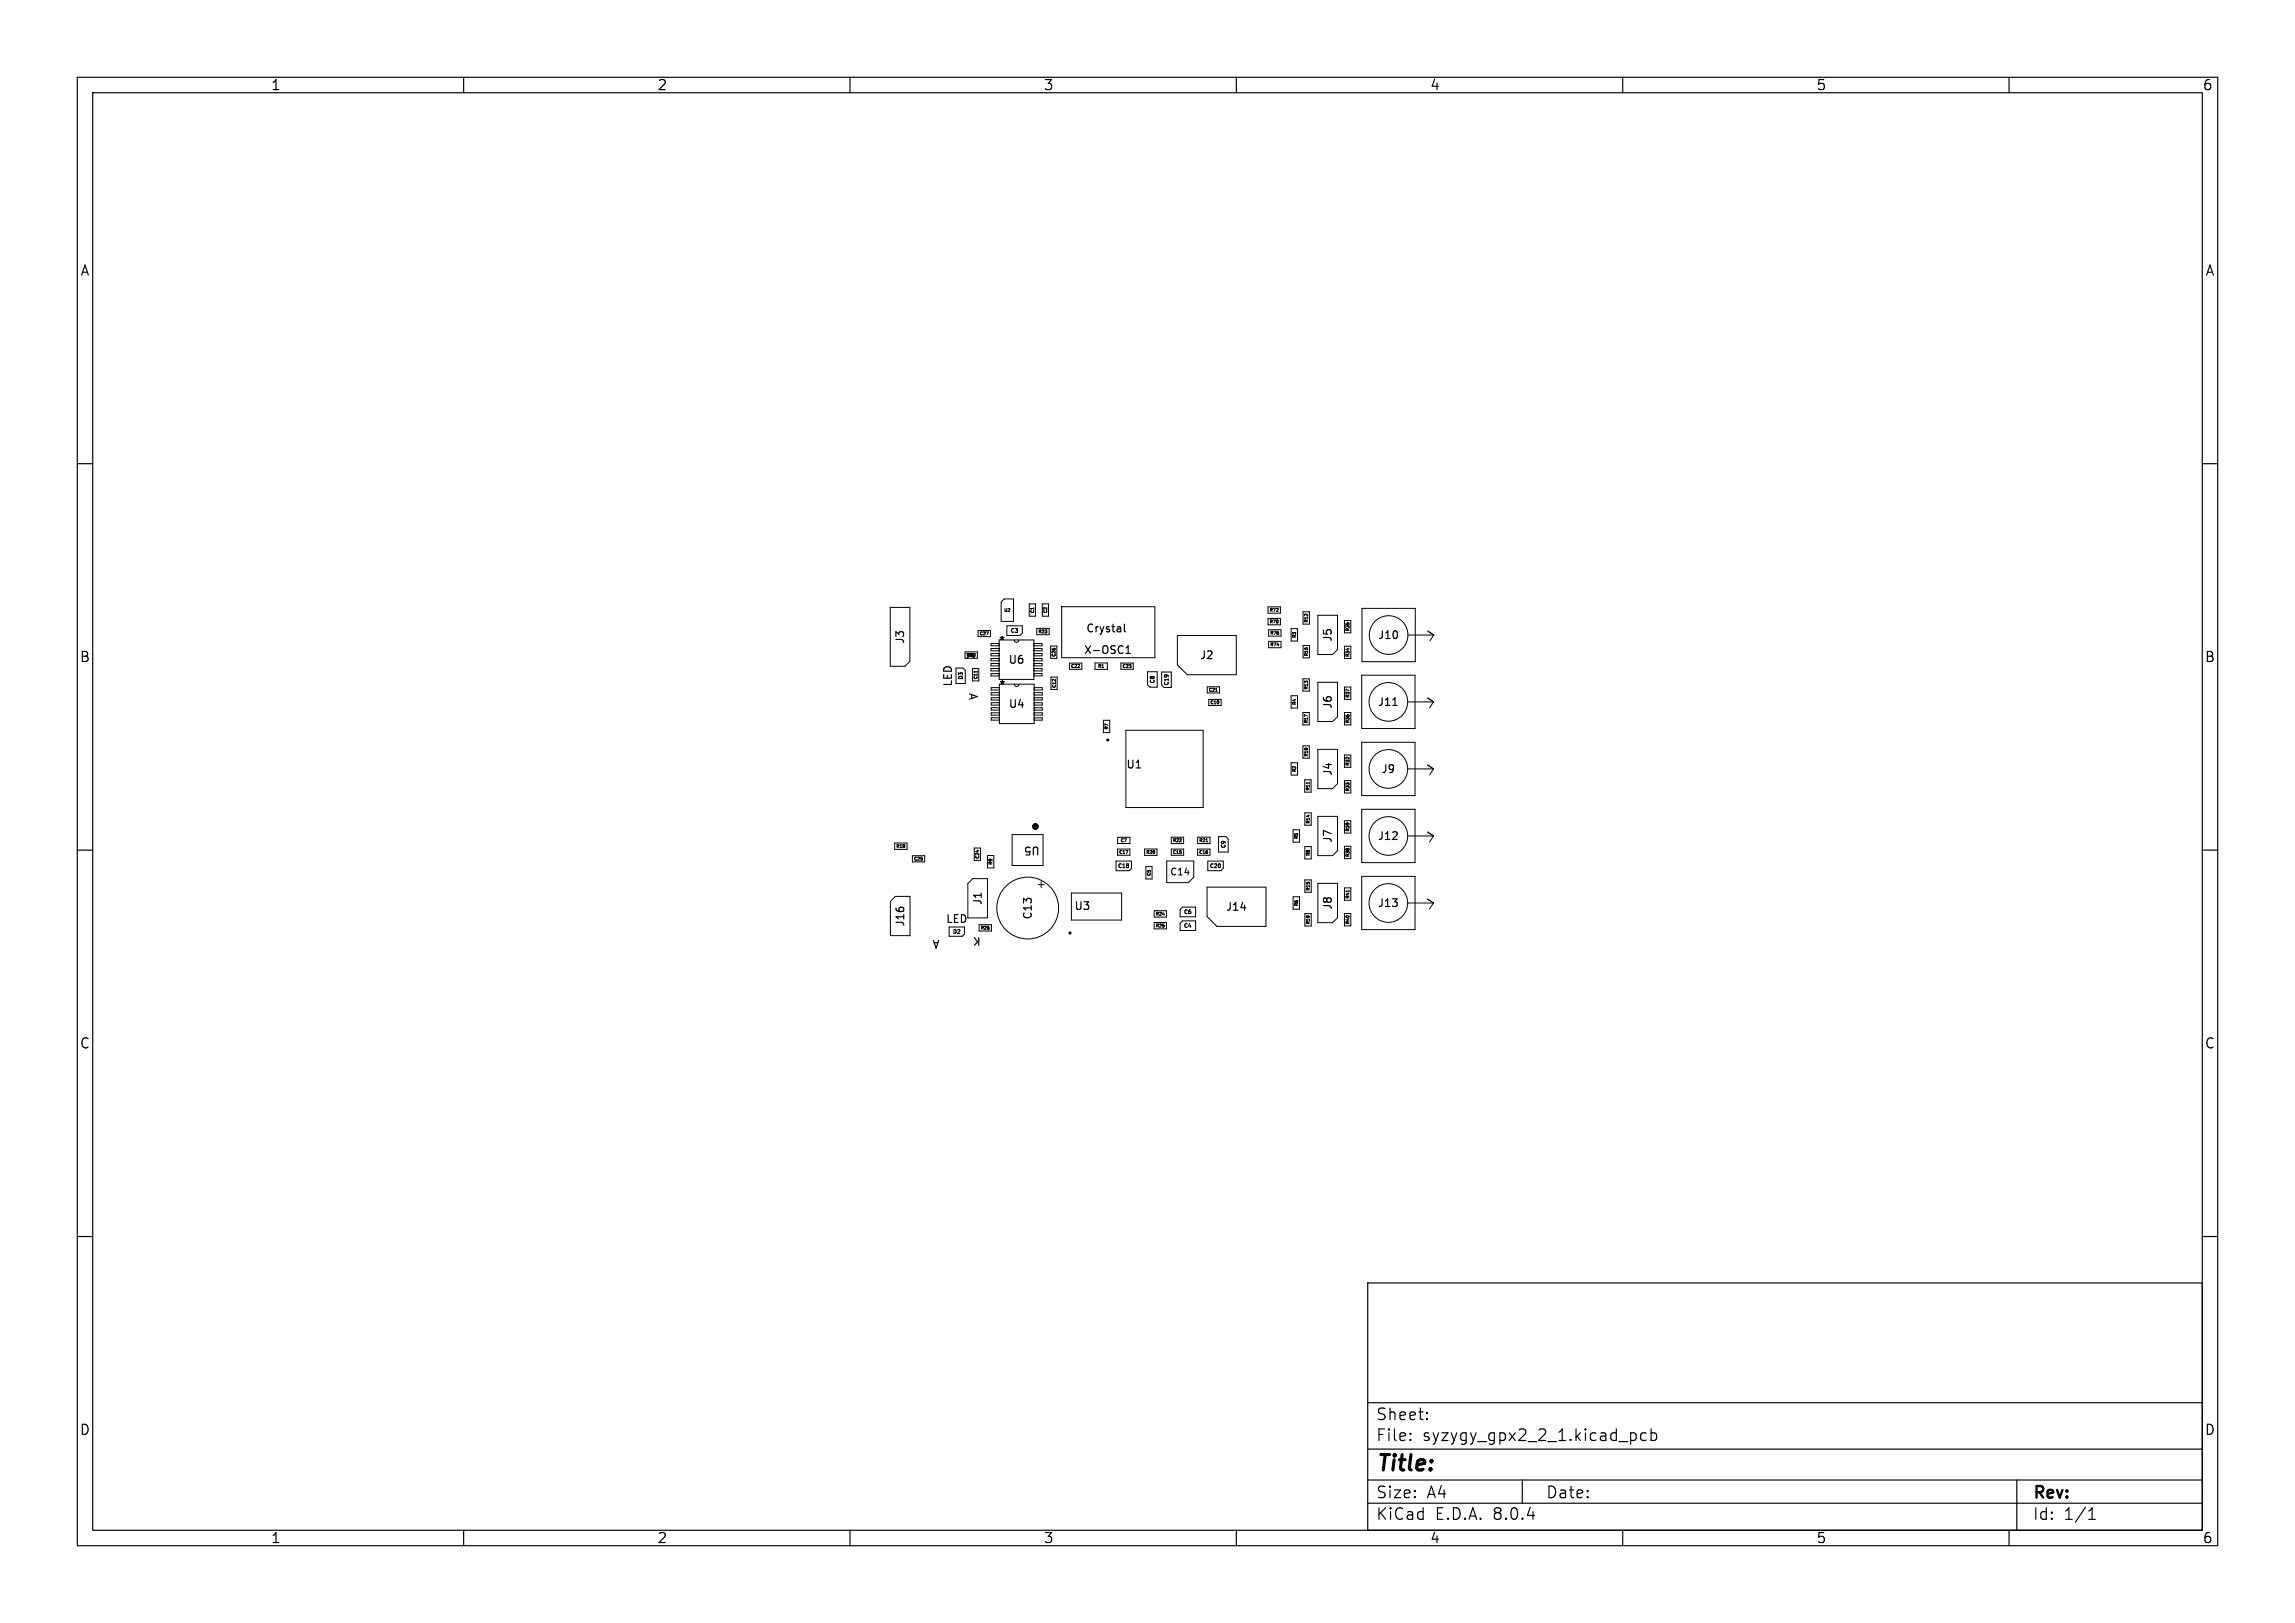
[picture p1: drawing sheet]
<svg xmlns="http://www.w3.org/2000/svg" width="297mm" height="210mm" viewBox="0 0 297 210" stroke-linecap="round" stroke-linejoin="round" font-family="sans-serif">
<defs><g id="words">
<text font-size="2.8" x="178" y="190.9">Title:</text>
<g font-size="2.1">
<text x="178" y="184">Sheet:</text>
<text x="178" y="186.7">File:</text>
<text x="184.1" y="186.7">syzygy_gpx2_2_1.kicad_pcb</text>
<text x="178" y="196.9">KiCad</text>
<text x="178" y="194.1">Size:</text>
<text x="184.7" y="194.1">A4</text>
<text x="185.7" y="196.9">E.D.A.</text>
<text x="193.3" y="196.9">8.0.4</text>
<text x="200" y="194.1">Date:</text>
<text x="263" y="194.3">Rev:</text>
<text x="263" y="196.9">Id:</text>
<text x="267.1" y="196.9">1/1</text>
</g>
<g font-size="1.8">
<text x="35" y="11.9">1</text>
<text x="85" y="11.9">2</text>
<text x="135" y="11.9">3</text>
<text x="185" y="11.9">4</text>
<text x="235" y="11.9">5</text>
<text x="285" y="11.9">6</text>
<text x="10.3" y="35.9">A</text>
<text x="285.4" y="35.9">A</text>
<text x="10.3" y="85.9">B</text>
<text x="285.3" y="85.9">B</text>
<text x="10.3" y="135.9">C</text>
<text x="285.3" y="135.9">C</text>
<text x="10.3" y="185.9">D</text>
<text x="285.3" y="185.9">D</text>
<text x="35" y="199.9">1</text>
<text x="85" y="199.9">2</text>
<text x="135" y="199.9">3</text>
<text x="185" y="199.9">4</text>
<text x="235" y="199.9">5</text>
<text x="285" y="199.9">6</text>
</g>
<g font-size="1.4">
<text x="117.2" y="83.4" transform="rotate(-90 117.2 83.4)">J3</text>
<text x="129.2" y="83.6">*</text>
<text x="140.5" y="82">Crystal</text>
<text x="172.5" y="83.1" transform="rotate(-90 172.5 83.1)">J5</text>
<text x="178.2" y="82.9">J10</text>
<text x="123.4" y="88.9" transform="rotate(-90 123.4 88.9)">LED</text>
<text x="125" y="84.3" transform="rotate(90 125 84.3)">K</text>
<text x="125.3" y="89.6" transform="rotate(90 125.3 89.6)">A</text>
<text x="129.2" y="89.3">*</text>
<text x="130.4" y="86.1">U6</text>
<text x="140.2" y="84.8">X-OSC1</text>
<text x="155.2" y="85.5">J2</text>
<text x="130.5" y="91.8">U4</text>
<text x="172.5" y="91.8" transform="rotate(-90 172.5 91.8)">J6</text>
<text x="178.2" y="91.5">J11</text>
<text x="145.7" y="99.5">U1</text>
<text x="172.5" y="100.5" transform="rotate(-90 172.5 100.5)">J4</text>
<text x="178.7" y="100.2">J9</text>
<text x="134.6" y="109.5" transform="rotate(-180 134.6 109.5)">U5</text>
<text x="172.5" y="109.2" transform="rotate(-90 172.5 109.2)">J7</text>
<text x="178.2" y="108.9">J12</text>
<text x="117.2" y="120" transform="rotate(-90 117.2 120)">J16</text>
<text x="122.3" y="119.6">LED</text>
<text x="127.2" y="117.2" transform="rotate(-90 127.2 117.2)">J1</text>
<text x="133.7" y="119.1" transform="rotate(-90 133.7 119.1)">C13</text>
<text x="139" y="117.8">U3</text>
<text x="158.6" y="118.1">J14</text>
<text x="172.5" y="117.8" transform="rotate(-90 172.5 117.8)">J8</text>
<text x="178.2" y="117.6">J13</text>
<text x="121.7" y="121.6" transform="rotate(-180 121.7 121.6)">A</text>
<text x="127" y="121.2" transform="rotate(-180 127 121.2)">K</text>
</g>
<text font-size="1.2" x="151.4" y="113.4">C14</text>
<g font-size=".7">
<text x="130.7" y="82">C3</text>
<text x="124.7" y="88" transform="rotate(-90 124.7 88)">D3</text>
<text x="149.5" y="88.5" transform="rotate(-90 149.5 88.5)">C8</text>
<text x="151.3" y="88.8" transform="rotate(-90 151.3 88.8)">C19</text>
<text x="144.6" y="112.4">C18</text>
<text x="156.5" y="112.4">C20</text>
<text x="158.7" y="109.8" transform="rotate(-90 158.7 109.8)">C9</text>
<text x="153.2" y="118.4">C6</text>
<text x="123.3" y="120.9">D2</text>
<text x="153.2" y="120.1">C4</text>
</g>
<g font-size=".6">
<text x="126.7" y="82.3">C27</text>
<text x="129.9" y="79.2">U2</text>
<text x="133.9" y="79.4" transform="rotate(-90 133.9 79.4)">C1</text>
<text x="134.3" y="82">R23</text>
<text x="135.6" y="79.4" transform="rotate(-90 135.6 79.4)">C2</text>
<text x="164.3" y="80.7">R70</text>
<text x="164.3" y="79.2">R72</text>
<text x="164.3" y="83.7">R74</text>
<text x="164.3" y="82.2">R76</text>
<text x="167.8" y="82.6" transform="rotate(-90 167.8 82.6)">R3</text>
<text x="169.3" y="80.6" transform="rotate(-90 169.3 80.6)">R12</text>
<text x="174.7" y="81.7" transform="rotate(-90 174.7 81.7)">R35</text>
<text x="125.1" y="85.1">R30</text>
<text x="126.6" y="87.9" transform="rotate(-90 126.6 87.9)">C11</text>
<text x="136.7" y="85" transform="rotate(-90 136.7 85)">C26</text>
<text x="136.7" y="89" transform="rotate(-90 136.7 89)">C12</text>
<text x="138.6" y="86.5">C22</text>
<text x="142.1" y="86.5">R1</text>
<text x="145.2" y="86.5">C23</text>
<text x="156.4" y="89.6">C21</text>
<text x="169.3" y="89.3" transform="rotate(-90 169.3 89.3)">R13</text>
<text x="169.3" y="85" transform="rotate(-90 169.3 85)">R16</text>
<text x="174.7" y="85" transform="rotate(-90 174.7 85)">R34</text>
<text x="143.5" y="94.4" transform="rotate(-90 143.5 94.4)">R7</text>
<text x="156.6" y="91.2">C10</text>
<text x="167.8" y="91.3" transform="rotate(-90 167.8 91.3)">R4</text>
<text x="169.3" y="93.6" transform="rotate(-90 169.3 93.6)">R17</text>
<text x="174.7" y="93.6" transform="rotate(-90 174.7 93.6)">R36</text>
<text x="174.7" y="90.3" transform="rotate(-90 174.7 90.3)">R37</text>
<text x="167.8" y="99.9" transform="rotate(-90 167.8 99.9)">R2</text>
<text x="169.3" y="97.9" transform="rotate(-90 169.3 97.9)">R10</text>
<text x="174.7" y="99.1" transform="rotate(-90 174.7 99.1)">R32</text>
<text x="169.6" y="102.3" transform="rotate(-90 169.6 102.3)">R11</text>
<text x="169.6" y="106.6" transform="rotate(-90 169.6 106.6)">R14</text>
<text x="174.7" y="107.6" transform="rotate(-90 174.7 107.6)">R39</text>
<text x="174.7" y="102.4" transform="rotate(-90 174.7 102.4)">R33</text>
<text x="116" y="109.8">R18</text>
<text x="118.2" y="111.4">C25</text>
<text x="126.8" y="111.2" transform="rotate(-90 126.8 111.2)">C24</text>
<text x="128.5" y="111.9" transform="rotate(-90 128.5 111.9)">R9</text>
<text x="144.8" y="110.6">C17</text>
<text x="145" y="109">C7</text>
<text x="148.3" y="110.6">R20</text>
<text x="149" y="113.4" transform="rotate(-90 149 113.4)">C5</text>
<text x="151.7" y="109">R22</text>
<text x="151.7" y="110.6">C15</text>
<text x="155.2" y="110.6">C16</text>
<text x="155.2" y="109">R21</text>
<text x="168" y="108.6" transform="rotate(-90 168 108.6)">R5</text>
<text x="169.6" y="110.8" transform="rotate(-90 169.6 110.8)">R8</text>
<text x="174.7" y="110.9" transform="rotate(-90 174.7 110.9)">R38</text>
<text x="149.5" y="118.5">R24</text>
<text x="168" y="117.3" transform="rotate(-90 168 117.3)">R6</text>
<text x="169.6" y="119.7" transform="rotate(-90 169.6 119.7)">R19</text>
<text x="169.6" y="115.3" transform="rotate(-90 169.6 115.3)">R15</text>
<text x="174.7" y="119.6" transform="rotate(-90 174.7 119.6)">R40</text>
<text x="174.7" y="116.3" transform="rotate(-90 174.7 116.3)">R41</text>
<text x="126.9" y="120.4">R26</text>
<text x="149.5" y="120.1">R25</text>
</g>
</g></defs>
<g fill="none" stroke="#000" stroke-width=".15">
<path d="M10 10h277v190h-277zM12 12h273v186h-273zM60 10v2M110 10v2M160 10v2M210 10v2M260 10v2M10 60h2M285 60h2M145.5 80.8v.8l.2 .2M145.7 84.6h.6M145.7 83.8l.3-.2v1"/>
<path d="M180.2 91.3h.6M10 110h2M285 110h2M10 160h2M285 160h2M177 166h108v32h-108zM60 198v2M110 198v2M160 198v2M177 194.5h108M177 191.5h108M177 187.5h108"/>
<path d="M177 181.5h108M182.5 186.3h.1l-.1 .1M182.5 186.3v.1M182.5 185.5v.1M182.5 185.5h.1l-.1 .1M184.7 183.6v.1M184.7 183.6h-.1l.1 .1M184.7 182.8v.1M184.7 182.8h-.1l.1 .1M197 191.5v3M210 198v2M211.2 185.4h.3l.2 .3v.6l-.2 .1h-.3"/>
<path d="M213 185.5l-.4-.1-.3 .3v.4l.2 .2 .1 .1 .4-.1M213.7 185.5l.4-.1 .3 .3v.4l-.2 .2-.1 .1-.4-.1M213.7 184.9v1.5M260 198v2M261 191.5v6.5M270.3 196.6h.9M270.3 195.5l.4-.4v1.5"/>
</g>
<g fill="none" stroke="#000" stroke-width=".13">
<path d="M115.2 78.6h2.6v7l-.7 .6h-1.9zM130 77.5h1.2v2.9h-1.6v-2.5zM133.2 78.1h.8v1.6h-.8zM134.9 78.1h.8v1.6h-.8zM137.4 78.5h12.1v6.6h-12.1zM164.1 78.5h1.6v.8h-1.6zM168.6 79.2h.9v1.6h-.9zM170.5 79.6h2.6v4.5l-.6 .6h-2zM176.3 78.7h6.9v6.9h-6.9zM123.7 86.4h.9l.3 .3v1.7h-1.2M124.9 84.3h1.6v.9h-1.6M125.9 86.5h.8v1.6h-.8z"/>
<path d="M126.5 86.8v.2M126.6 81.6h1.6v.8h-1.6zM129.3 85.2h-1.1v.3h1.1M129.3 86.5h-1.1v.3h1.1M129.3 83.3h-1.1v.3h1.1M129.3 83.9h-1.1v.3h1.1M129.3 84.6h-1.1v.3h1.1M129.3 85.9h-1.1v.3h1.1M129.3 87.2h-1.1v.3h1.1M129.3 82.8h4.5v5.1h-4.5zM129.3 89h-1v.3h1M129.3 89.6h-1v.3h1"/>
<path d="M129.3 90.3h-1v.3h1M129.3 90.9h-1v.3h1M129.3 91.6h-1v.3h1M129.3 92.2h-1v.3h1M129.3 92.9h-1v.3h1M129.3 88.5h4.5v5.1h-4.5zM130.3 81h2v.9l-.3 .3h-1.7zM131.2 82.8l.1 .2 .3 .1 .2-.1 .1-.2M131.3 88.5l.1 .2 .2 .1 .2-.1 .1-.2M133.8 85.2h1.1v.3h-1.1M133.8 86.5h1.1v.3h-1.1M133.8 83.3h1.1v.3h-1.1"/>
<path d="M133.8 83.9h1.1v.3h-1.1M133.8 84.6h1.1v.3h-1.1M133.8 85.9h1.1v.3h-1.1M133.8 87.2h1.1v.3h-1.1M133.8 89h1.1v.3h-1.1M133.8 89.6h1.1v.3h-1.1M133.8 90.3h1.1v.3h-1.1M133.8 90.9h1.1v.3h-1.1M133.8 91.6h1.1v.3h-1.1M133.8 92.2h1.1v.3h-1.1M133.8 92.9h1.1v.3h-1.1M134.2 81.3h1.6v.8h-1.6z"/>
<path d="M136 83.6h.8v1.6h-.8zM136 87.6h.8v1.6h-.8zM138.4 85.8h1.6v.8h-1.6zM141.7 85.8h1.6v.8h-1.6zM142.8 93.2h.8v1.6h-.8zM145.1 85.8h1.6v.8h-1.6zM145.7 94.5h10v10h-10zM148.5 86.9h1.3v2h-1l-.3-.3zM150.6 89l-.3-.4v-1.6h1.3v2M152.4 82.2h7.6v5.1h-6.4l-1.2-1.3zM156.2 88.9h1.6v.8h-1.6zM156.4 90.5h1.6v.8h-1.6z"/>
<path d="M157.3 89.5h.2M164.1 80h1.6v.8h-1.6zM164.2 83h1.6v.8h-1.6zM164.2 81.5h1.6v.8h-1.6zM167.1 90h.8v1.6h-.8zM167.1 81.3h.8v1.6h-.8zM167.1 98.7h.8v1.6h-.8zM168.6 87.8h.8v1.6h-.8zM168.6 92.2h.8v1.6h-.8zM168.6 96.5h.8v1.6h-.8zM168.6 83.5h.9v1.6h-.9zM170.5 88.3h2.6v4.4l-.6 .7h-2z"/>
<path d="M170.5 97h2.6v4.4l-.6 .6h-2zM174 88.9h.8v1.6h-.8zM174 80.3h.8v1.6h-.8zM174 83.6h.8v1.6h-.8zM174 92.2h.8v1.6h-.8zM174 97.7h.8v1.6h-.8zM176.2 87.4h6.9v6.9h-6.9zM176.2 96h6.9v6.9h-6.9zM182.2 90.8h3.3M182.2 99.5h3.3M182.2 82.2h3.3M184.8 90.3l.7 .5"/>
<path d="M184.8 99l.7 .5M184.8 81.7l.7 .5M185.5 90.8l-.5 .8M185.5 99.5l-.5 .8M185.5 82.2l-.5 .7M115.2 116.6l.7-.6h1.9v5.1h-2.6zM115.8 109.1h1.6v.8h-1.6zM118.1 110.7h1.6v.8h-1.6zM122.8 119.9v1.3h1.7l.3-.4v-.9M125.2 114.3l.7-.6h1.9v5.1h-2.6zM126.1 109.7h.8v1.6h-.8zM126.7 119.6h1.6v.9h-1.6z"/>
<path d="M127.8 110.7h.8v1.6h-.8zM131 108h4v4h-4zM134.3 114.5h.8M134.7 114.1v.8M138.6 115.5h6.6v3.6h-6.6zM144.4 111.4h2v1l-.3 .3h-1.7zM144.6 108.3h1.6v.8h-1.6zM144.6 109.9h1.6v.8h-1.6zM148.1 109.9h1.6v.8h-1.6zM148.3 112.1h.8v1.6h-.8zM149.4 117.8h1.6v.9h-1.6zM149.4 119.4h1.6v.8h-1.6z"/>
<path d="M151 111.4h3.5v2.1l-.7 .7h-2.8zM151.6 108.3h1.6v.9h-1.6zM151.6 109.9h1.6v.8h-1.6zM153 117.4h1.7v1.2h-2v-.9zM153 119.2h1.7v1.2h-2v-.9zM155 109.9h1.6v.8h-1.6zM155 108.3h1.6v.9h-1.6zM156.1 108.9h.2M156.2 114.8h7.6v5.1h-6.3l-1.3-1.3zM156.3 111.4h2v1l-.3 .3h-1.7zM157.7 108.3h.9l.3 .3v1.7h-1.2zM167.3 116h.9v1.6h-.9z"/>
<path d="M167.3 107.4h.9v1.6h-.9zM168.8 100.9h.9v1.6h-.9zM168.9 109.5h.8v1.6h-.8zM168.9 105.2h.8v1.6h-.8zM168.9 113.9h.8v1.6h-.8zM168.9 118.2h.8v1.6h-.8zM169.4 101.2v.2M170.5 114.3h2.6v4.5l-.6 .6h-2zM170.5 105.6h2.6v4.5l-.6 .6h-2zM174 109.5h.8v1.6h-.8zM174 101h.8v1.6h-.8zM174 106.2h.8v1.6h-.8z"/>
<path d="M174 114.9h.8v1.6h-.8zM174 118.2h.8v1.6h-.8zM174.6 115.2v.2M176.2 104.7h6.9v6.9h-6.9zM176.2 113.4h6.9v6.9h-6.9zM182.2 116.8h3.3M182.2 108.2h3.3M184.8 116.3l.7 .5M184.8 107.7l.7 .5M185.5 116.8l-.5 .8M185.5 108.2l-.5 .7"/>
<circle cx="179.7" cy="90.8" r="2.5"/>
<circle cx="179.7" cy="99.5" r="2.5"/>
<circle cx="179.7" cy="82.2" r="2.5"/>
<circle cx="133" cy="117.5" r="4"/>
<circle cx="179.7" cy="116.8" r="2.5"/>
<circle cx="179.7" cy="108.2" r="2.5"/>
</g>
<g fill="none" stroke="#000" stroke-width=".2">
<circle cx="143.4" cy="95.7" r=".1"/>
<circle cx="138.5" cy="120.7" r=".1"/>
</g>
<circle cx="134" cy="106.9" r=".38" fill="#000" stroke="#000" stroke-width=".13"/>
<use href="#words"/>
</svg>
